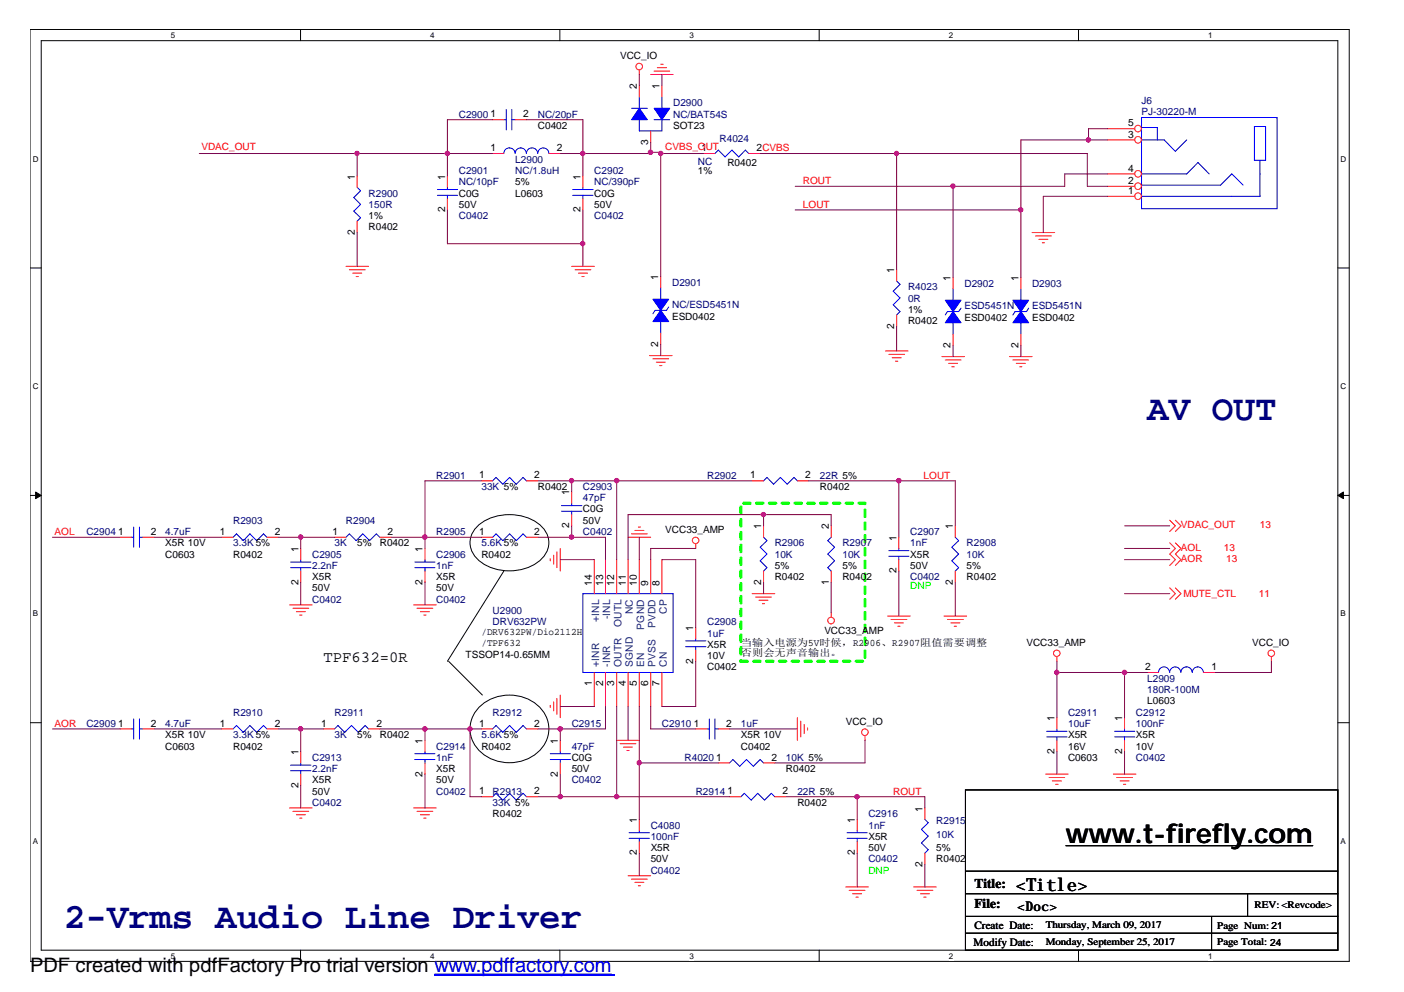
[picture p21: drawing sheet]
<svg xmlns="http://www.w3.org/2000/svg" width="297mm" height="210mm" viewBox="0 0 297 210" stroke-linecap="round" stroke-linejoin="round" font-family="sans-serif">
<defs><g id="words">
<g font-size="7.6" fill="#000080">
<text x="242.7" y="89">AV OUT</text>
<text x="13.5" y="196.4">2-Vrms Audio Line Driver</text>
</g>
<text font-size="5.7" x="225.5" y="178.4">www.t-firefly.com</text>
<text font-size="4.2" x="6.3" y="205.7">PDF created with pdfFactory Pro trial version www.pdffactory.com</text>
<text font-size="3.8" x="215" y="188.6">&lt;Title&gt;</text>
<text font-size="3.3" x="68.4" y="140.2">TPF632=0R</text>
<g font-size="2.8">
<text x="206.2" y="187.9">Title:</text>
<text x="206.2" y="192.2">File:</text>
<text x="215.3" y="192.8">&lt;Doc&gt;</text>
</g>
<g font-size="2.4">
<text x="206.2" y="196.5">Create Date:</text>
<text x="206" y="200.1">Modify Date:</text>
</g>
<g font-size="2.2">
<text x="134.7" y="18.9" transform="rotate(-90 134.7 18.9)">2</text>
<text x="139.5" y="18.9" transform="rotate(-90 139.5 18.9)">1</text>
<text x="103.8" y="24.8">1</text>
<text x="110.7" y="24.8">2</text>
<text x="238.7" y="29.1">3</text>
<text x="238.7" y="26.7">5</text>
<text x="103.8" y="32">1</text>
<text x="117.8" y="32">2</text>
<text x="137.2" y="30.6" transform="rotate(-90 137.2 30.6)">3</text>
<text x="148.4" y="32">1</text>
<text x="160.1" y="32">2CVBS</text>
<text x="75.1" y="38" transform="rotate(-90 75.1 38)">1</text>
<text x="94.1" y="38" transform="rotate(-90 94.1 38)">1</text>
<text x="122.8" y="38" transform="rotate(-90 122.8 38)">1</text>
<text x="238.7" y="41">1</text>
<text x="238.7" y="36.3">4</text>
<text x="238.7" y="38.9">2</text>
<text x="94.1" y="44.9" transform="rotate(-90 94.1 44.9)">2</text>
<text x="122.8" y="44.9" transform="rotate(-90 122.8 44.9)">2</text>
<text x="75.1" y="49.7" transform="rotate(-90 75.1 49.7)">2</text>
<text x="139.3" y="59.2" transform="rotate(-90 139.3 59.2)">1</text>
<text x="189.2" y="57.8" transform="rotate(-90 189.2 57.8)">1</text>
<text x="201.1" y="59.5" transform="rotate(-90 201.1 59.5)">1</text>
<text x="215.5" y="59.5" transform="rotate(-90 215.5 59.5)">1</text>
<text x="189.2" y="69.5" transform="rotate(-90 189.2 69.5)">2</text>
<text x="139.3" y="73.3" transform="rotate(-90 139.3 73.3)">2</text>
<text x="201.1" y="73.5" transform="rotate(-90 201.1 73.5)">2</text>
<text x="215.5" y="73.5" transform="rotate(-90 215.5 73.5)">2</text>
<text x="101.4" y="101.2">1</text>
<text x="113" y="101.2">2</text>
<text x="158.7" y="101.2">1</text>
<text x="170.3" y="101.2">2</text>
<text x="120.4" y="104.8" transform="rotate(-90 120.4 104.8)">1</text>
<text x="25" y="113.2">1</text>
<text x="31.9" y="113.2">2</text>
<text x="46.5" y="113.2">1</text>
<text x="58.1" y="113.2">2</text>
<text x="70.4" y="113.2">1</text>
<text x="82" y="113.2">2</text>
<text x="101.4" y="113.2">1</text>
<text x="113" y="113.2">2</text>
<text x="120.4" y="111.8" transform="rotate(-90 120.4 111.8)">2</text>
<text x="161" y="112" transform="rotate(-90 161 112)">1</text>
<text x="175.3" y="112" transform="rotate(-90 175.3 112)">2</text>
<text x="201.6" y="112" transform="rotate(-90 201.6 112)">1</text>
<text x="63.1" y="116.8" transform="rotate(-90 63.1 116.8)">1</text>
<text x="89.4" y="116.8" transform="rotate(-90 89.4 116.8)">1</text>
<text x="189.7" y="114.4" transform="rotate(-90 189.7 114.4)">1</text>
<text x="63.1" y="123.7" transform="rotate(-90 63.1 123.7)">2</text>
<text x="89.4" y="123.7" transform="rotate(-90 89.4 123.7)">2</text>
<text x="125.2" y="124" transform="rotate(-90 125.2 124)">14</text>
<text x="127.6" y="124" transform="rotate(-90 127.6 124)">13</text>
<text x="130" y="124" transform="rotate(-90 130 124)">12</text>
<text x="132.4" y="124" transform="rotate(-90 132.4 124)">11</text>
<text x="134.7" y="124" transform="rotate(-90 134.7 124)">10</text>
<text x="137.2" y="124" transform="rotate(-90 137.2 124)">9</text>
<text x="139.5" y="124" transform="rotate(-90 139.5 124)">8</text>
<text x="161" y="123.7" transform="rotate(-90 161 123.7)">2</text>
<text x="175.3" y="123.7" transform="rotate(-90 175.3 123.7)">1</text>
<text x="189.7" y="121.3" transform="rotate(-90 189.7 121.3)">2</text>
<text x="201.6" y="123.7" transform="rotate(-90 201.6 123.7)">2</text>
<text x="146.7" y="133.5" transform="rotate(-90 146.7 133.5)">1</text>
<text x="146.7" y="140.4" transform="rotate(-90 146.7 140.4)">2</text>
<text x="242.3" y="141.8">2</text>
<text x="256.3" y="141.8">1</text>
<text x="125.2" y="145.2" transform="rotate(-90 125.2 145.2)">1</text>
<text x="127.6" y="145.2" transform="rotate(-90 127.6 145.2)">2</text>
<text x="130" y="145.2" transform="rotate(-90 130 145.2)">3</text>
<text x="132.4" y="145.2" transform="rotate(-90 132.4 145.2)">4</text>
<text x="134.7" y="145.2" transform="rotate(-90 134.7 145.2)">5</text>
<text x="137.2" y="145.2" transform="rotate(-90 137.2 145.2)">6</text>
<text x="139.5" y="145.2" transform="rotate(-90 139.5 145.2)">7</text>
<text x="25" y="153.7">1</text>
<text x="31.9" y="153.7">2</text>
<text x="46.5" y="153.7">1</text>
<text x="58.1" y="153.7">2</text>
<text x="67.9" y="153.7">1</text>
<text x="79.6" y="153.7">2</text>
<text x="101.4" y="153.7">1</text>
<text x="113" y="153.7">2</text>
<text x="146.8" y="153.7">1</text>
<text x="153.6" y="153.7">2</text>
<text x="223.1" y="152.6" transform="rotate(-90 223.1 152.6)">1</text>
<text x="237.4" y="152.6" transform="rotate(-90 237.4 152.6)">1</text>
<text x="63.1" y="159.8" transform="rotate(-90 63.1 159.8)">1</text>
<text x="89.4" y="157.4" transform="rotate(-90 89.4 157.4)">1</text>
<text x="118" y="157.4" transform="rotate(-90 118 157.4)">1</text>
<text x="151.5" y="160.9">1</text>
<text x="163.2" y="160.9">2</text>
<text x="223.1" y="159.5" transform="rotate(-90 223.1 159.5)">2</text>
<text x="237.4" y="159.5" transform="rotate(-90 237.4 159.5)">2</text>
<text x="63.1" y="166.7" transform="rotate(-90 63.1 166.7)">2</text>
<text x="89.4" y="164.3" transform="rotate(-90 89.4 164.3)">2</text>
<text x="118" y="164.3" transform="rotate(-90 118 164.3)">2</text>
<text x="101.4" y="168.1">1</text>
<text x="113" y="168.1">2</text>
<text x="153.9" y="168.1">1</text>
<text x="165.6" y="168.1">2</text>
<text x="195.2" y="171.7" transform="rotate(-90 195.2 171.7)">1</text>
<text x="134.7" y="174.1" transform="rotate(-90 134.7 174.1)">1</text>
<text x="180.8" y="174.1" transform="rotate(-90 180.8 174.1)">1</text>
<text x="134.7" y="181" transform="rotate(-90 134.7 181)">2</text>
<text x="180.8" y="181" transform="rotate(-90 180.8 181)">2</text>
<text x="195.2" y="183.4" transform="rotate(-90 195.2 183.4)">2</text>
</g>
<g font-size="2.2" fill="#004080">
<text x="126.7" y="131.5" transform="rotate(-90 126.7 131.5)">+INL</text>
<text x="129.1" y="131" transform="rotate(-90 129.1 131)">-INL</text>
<text x="133.9" y="130" transform="rotate(-90 133.9 130)">NC</text>
<text x="141.1" y="129.9" transform="rotate(-90 141.1 129.9)">CP</text>
<text x="131.5" y="132.7" transform="rotate(-90 131.5 132.7)">OUTL</text>
<text x="136.3" y="133.2" transform="rotate(-90 136.3 133.2)">PGND</text>
<text x="138.7" y="133" transform="rotate(-90 138.7 133)">PVDD</text>
<text x="126.7" y="141.1" transform="rotate(-90 126.7 141.1)">+INR</text>
<text x="129.1" y="141.1" transform="rotate(-90 129.1 141.1)">-INR</text>
<text x="131.5" y="141.1" transform="rotate(-90 131.5 141.1)">OUTR</text>
<text x="133.9" y="141.1" transform="rotate(-90 133.9 141.1)">SGND</text>
<text x="136.3" y="141.1" transform="rotate(-90 136.3 141.1)">EN</text>
<text x="138.7" y="141.1" transform="rotate(-90 138.7 141.1)">PVSS</text>
<text x="141.1" y="141.1" transform="rotate(-90 141.1 141.1)">CN</text>
</g>
<g font-size="2.1">
<text x="131.2" y="12.5">VCC_IO</text>
<text x="113.8" y="27.3">C0402</text>
<text x="142.4" y="27.3">SOT23</text>
<text x="153.9" y="35.2">R0402</text>
<text x="97.1" y="41.6">C0G</text>
<text x="109" y="41.6">L0603</text>
<text x="109" y="39.2">5%</text>
<text x="125.7" y="41.6">C0G</text>
<text x="147.7" y="36.8">1%</text>
<text x="78" y="46.4">1%</text>
<text x="97.1" y="44">50V</text>
<text x="125.7" y="44">50V</text>
<text x="78" y="48.7">R0402</text>
<text x="142.2" y="67.6">ESD0402</text>
<text x="192.1" y="68.6">R0402</text>
<text x="192.1" y="66.2">1%</text>
<text x="204" y="67.9">ESD0402</text>
<text x="218.4" y="67.9">ESD0402</text>
<text x="113.8" y="103.7">R0402</text>
<text x="173.5" y="103.7">R0402</text>
<text x="123.3" y="108.4">C0G</text>
<text x="123.3" y="110.8">50V</text>
<text x="140.8" y="112.7">VCC33_AMP</text>
<text x="35" y="118">C0603</text>
<text x="35" y="115.6">X5R 10V</text>
<text x="49.3" y="118">R0402</text>
<text x="75.6" y="115.6">5%</text>
<text x="80.3" y="115.6">R0402</text>
<text x="101.9" y="118">R0402</text>
<text x="192.6" y="118">X5R</text>
<text x="66" y="122.8">X5R</text>
<text x="66" y="125.2">50V</text>
<text x="92.3" y="122.8">X5R</text>
<text x="92.3" y="125.2">50V</text>
<text x="163.9" y="122.8">R0402</text>
<text x="163.9" y="120.4">5%</text>
<text x="178.2" y="122.8">R0402</text>
<text x="178.2" y="120.4">5%</text>
<text x="192.6" y="120.4">50V</text>
<text x="204.5" y="122.8">R0402</text>
<text x="204.5" y="120.4">5%</text>
<text x="101.9" y="134.4">/DRV632PW/Dio2112H</text>
<text x="101.9" y="136.8">/TPF632</text>
<text x="149.6" y="137.1">X5R</text>
<text x="156.8" y="136.8">当输入电源为5V时候，R2906、R2907阻值需要调整</text>
<text x="174.4" y="134.3">VCC33_AMP</text>
<text x="217.2" y="136.6">VCC33_AMP</text>
<text x="264.9" y="136.6">VCC_IO</text>
<text x="98.5" y="139.2">TSSOP14-0.65MM</text>
<text x="149.6" y="141.9">C0402</text>
<text x="149.6" y="139.5">10V</text>
<text x="156.8" y="138.9">否则会无声音输出。</text>
<text x="242.7" y="149">L0603</text>
<text x="178.9" y="153.3">VCC_IO</text>
<text x="35" y="158.6">C0603</text>
<text x="35" y="156.2">X5R 10V</text>
<text x="49.3" y="158.6">R0402</text>
<text x="75.6" y="156.2">5%</text>
<text x="80.3" y="156.2">R0402</text>
<text x="101.9" y="158.6">R0402</text>
<text x="120.9" y="161">C0G</text>
<text x="156.8" y="158.6">C0402</text>
<text x="156.8" y="156.2">X5R 10V</text>
<text x="226" y="161">C0603</text>
<text x="226" y="156.2">X5R</text>
<text x="226" y="158.6">16V</text>
<text x="240.3" y="156.2">X5R</text>
<text x="240.3" y="158.6">10V</text>
<text x="66" y="165.7">X5R</text>
<text x="92.3" y="163.4">X5R</text>
<text x="92.3" y="165.7">50V</text>
<text x="120.9" y="163.4">50V</text>
<text x="166.3" y="163.4">R0402</text>
<text x="66" y="168.1">50V</text>
<text x="104.2" y="172.9">R0402</text>
<text x="168.7" y="170.5">R0402</text>
<text x="183.7" y="177.7">X5R</text>
<text x="137.7" y="180.1">X5R</text>
<text x="137.7" y="182.5">50V</text>
<text x="183.7" y="180.1">50V</text>
<text x="198.1" y="182.5">R0402</text>
<text x="198.1" y="180.1">5%</text>
<text x="221.2" y="196.3">Thursday, March 09, 2017</text>
<text x="257.5" y="196.5">Page Num: 21</text>
<text x="265.4" y="192.2">REV: &lt;Revcode&gt;</text>
<text x="221.2" y="199.9">Monday, September 25, 2017</text>
<text x="257.5" y="199.9">Page Total: 24</text>
</g>
<g font-size="2.1" fill="#000080">
<text x="142.4" y="22.5">D2900</text>
<text x="241.5" y="22">J6</text>
<text x="97.1" y="24.9">C2900</text>
<text x="113.8" y="24.9">NC/20pF</text>
<text x="142.4" y="24.9">NC/BAT54S</text>
<text x="241.5" y="24.4">PJ-30220-M</text>
<text x="109" y="34.4">L2900</text>
<text x="147.7" y="34.9">NC</text>
<text x="152.2" y="30.1">R4024</text>
<text x="78" y="41.6">R2900</text>
<text x="97.1" y="36.8">C2901</text>
<text x="97.1" y="39.2">NC/10pF</text>
<text x="109" y="36.8">NC/1.8uH</text>
<text x="125.7" y="36.8">C2902</text>
<text x="125.7" y="39.2">NC/390pF</text>
<text x="78" y="44">150R</text>
<text x="97.1" y="46.4">C0402</text>
<text x="125.7" y="46.4">C0402</text>
<text x="142.2" y="60.5">D2901</text>
<text x="142.2" y="65.2">NC/ESD5451N</text>
<text x="192.1" y="61.4">R4023</text>
<text x="192.1" y="63.8">0R</text>
<text x="204" y="60.7">D2902</text>
<text x="204" y="65.5">ESD5451N</text>
<text x="218.4" y="60.7">D2903</text>
<text x="218.4" y="65.5">ESD5451N</text>
<text x="92.3" y="101.3">R2901</text>
<text x="149.6" y="101.3">R2902</text>
<text x="173.5" y="101.3">22R 5%</text>
<text x="101.9" y="103.7">33K 5%</text>
<text x="123.3" y="103.7">C2903</text>
<text x="123.3" y="106.1">47pF</text>
<text x="18.3" y="113.2">C2904</text>
<text x="35" y="113.2">4.7uF</text>
<text x="49.3" y="110.8">R2903</text>
<text x="73.2" y="110.8">R2904</text>
<text x="92.3" y="113.2">R2905</text>
<text x="123.3" y="113.2">C0402</text>
<text x="192.6" y="113.2">C2907</text>
<text x="49.3" y="115.6">3.3K 5%</text>
<text x="66" y="118">C2905</text>
<text x="70.8" y="115.6">3K</text>
<text x="92.3" y="118">C2906</text>
<text x="101.9" y="115.6">5.6K 5%</text>
<text x="163.9" y="115.6">R2906</text>
<text x="163.9" y="118">10K</text>
<text x="178.2" y="115.6">R2907</text>
<text x="178.2" y="118">10K</text>
<text x="192.6" y="115.6">1nF</text>
<text x="204.5" y="115.6">R2908</text>
<text x="204.5" y="118">10K</text>
<text x="66" y="120.4">2.2nF</text>
<text x="92.3" y="120.4">1nF</text>
<text x="192.6" y="122.8">C0402</text>
<text x="66" y="127.6">C0402</text>
<text x="92.3" y="127.6">C0402</text>
<text x="104.2" y="129.9">U2900</text>
<text x="104.2" y="132.3">DRV632PW</text>
<text x="149.6" y="132.3">C2908</text>
<text x="149.6" y="134.7">1uF</text>
<text x="242.7" y="144.2">L2909</text>
<text x="242.7" y="146.7">180R-100M</text>
<text x="18.3" y="153.8">C2909</text>
<text x="35" y="153.8">4.7uF</text>
<text x="49.3" y="151.4">R2910</text>
<text x="70.8" y="151.4">R2911</text>
<text x="104.2" y="151.4">R2912</text>
<text x="120.9" y="153.8">C2915</text>
<text x="140" y="153.8">C2910</text>
<text x="156.8" y="153.8">1uF</text>
<text x="226" y="151.4">C2911</text>
<text x="226" y="153.8">10uF</text>
<text x="240.3" y="151.4">C2912</text>
<text x="240.3" y="153.8">100nF</text>
<text x="49.3" y="156.2">3.3K 5%</text>
<text x="66" y="161">C2913</text>
<text x="70.8" y="156.2">3K</text>
<text x="92.3" y="158.6">C2914</text>
<text x="92.3" y="161">1nF</text>
<text x="101.9" y="156.2">5.6K 5%</text>
<text x="120.9" y="158.6">47pF</text>
<text x="144.8" y="161">R4020</text>
<text x="166.3" y="161">10K 5%</text>
<text x="240.3" y="161">C0402</text>
<text x="66" y="163.4">2.2nF</text>
<text x="120.9" y="165.7">C0402</text>
<text x="66" y="170.5">C0402</text>
<text x="92.3" y="168.1">C0402</text>
<text x="104.2" y="168.1">R2913</text>
<text x="104.2" y="170.5">33K 5%</text>
<text x="147.2" y="168.1">R2914</text>
<text x="168.7" y="168.1">22R 5%</text>
<text x="183.7" y="172.9">C2916</text>
<text x="137.7" y="175.3">C4080</text>
<text x="137.7" y="177.7">100nF</text>
<text x="183.7" y="175.3">1nF</text>
<text x="198.1" y="174.3">R2915</text>
<text x="198.1" y="177.2">10K</text>
<text x="137.7" y="184.8">C0402</text>
<text x="183.7" y="182.5">C0402</text>
</g>
<g font-size="2.1" fill="#f00">
<text x="42.6" y="31.8">VDAC_OUT</text>
<text x="140.8" y="31.8">CVBS_OUT</text>
<text x="169.9" y="39">ROUT</text>
<text x="169.9" y="44">LOUT</text>
<text x="195.4" y="101.3">LOUT</text>
<text x="11.6" y="113.2">AOL</text>
<text x="249.9" y="111.8">VDAC_OUT</text>
<text x="266.6" y="111.8">13</text>
<text x="249.9" y="116.6">AOL</text>
<text x="249.9" y="119">AOR</text>
<text x="259" y="116.6">13</text>
<text x="259.4" y="119">13</text>
<text x="250.4" y="126.3">MUTE_CTL</text>
<text x="266.4" y="126.3">11</text>
<text x="11.6" y="153.8">AOR</text>
<text x="189" y="168.1">ROUT</text>
</g>
<g font-size="2.1" fill="#0f0">
<text x="192.6" y="124.7">DNP</text>
<text x="183.7" y="184.8">DNP</text>
</g>
<g font-size="1.7">
<text x="36.2" y="8">5</text>
<text x="91" y="8">4</text>
<text x="145.9" y="8">3</text>
<text x="200.7" y="8">2</text>
<text x="255.6" y="8">1</text>
<text x="6.9" y="34.2">D</text>
<text x="283.6" y="34.2">D</text>
<text x="6.9" y="82.3">C</text>
<text x="283.6" y="82.3">C</text>
<text x="6.9" y="130.4">B</text>
<text x="283.6" y="130.4">B</text>
<text x="6.9" y="178.5">A</text>
<text x="283.6" y="178.5">A</text>
<text x="36.2" y="202.8">5</text>
<text x="91" y="202.8">4</text>
<text x="145.9" y="202.8">3</text>
<text x="200.7" y="202.8">2</text>
<text x="255.6" y="202.8">1</text>
</g>
</g></defs>
<path d="M6.3 6.2h279.2v197.2h-279.2zM8.7 8.6h274.3v192.5h-274.3z" fill="none" stroke="#000" stroke-width=".21"/>
<g fill="#fff">
<path d="M36.2 6.5h.9v1.9h-.9z"/>
<path d="M36.2 201.3h.9v1.9h-.9z"/>
</g>
<path d="M63.6 6.2v2.4M63.6 201.1v2.3" fill="none" stroke="#000" stroke-width=".21"/>
<g fill="#fff">
<path d="M91 6.5h.9v1.9h-.9z"/>
<path d="M91 201.3h.9v1.9h-.9z"/>
</g>
<path d="M118.4 6.2v2.4M118.4 201.1v2.3" fill="none" stroke="#000" stroke-width=".21"/>
<g fill="#fff">
<path d="M145.9 6.5h.9v1.9h-.9z"/>
<path d="M145.9 201.3h.9v1.9h-.9z"/>
</g>
<path d="M173.3 6.2v2.4M173.3 201.1v2.3" fill="none" stroke="#000" stroke-width=".21"/>
<g fill="#fff">
<path d="M200.7 6.5h1v1.9h-1z"/>
<path d="M200.7 201.3h1v1.9h-1z"/>
</g>
<path d="M228.2 6.2v2.4M228.2 201.1v2.3" fill="none" stroke="#000" stroke-width=".21"/>
<g fill="#fff">
<path d="M255.6 6.5h.9v1.9h-.9z"/>
<path d="M255.6 201.3h.9v1.9h-.9z"/>
<path d="M6.9 32.7h1.3v1.9h-1.3z"/>
<path d="M283.6 32.7h1.3v1.9h-1.3z"/>
<path d="M6.9 80.7h1.3v1.9h-1.3z"/>
<path d="M283.6 80.7h1.3v1.9h-1.3z"/>
</g>
<path d="M6.3 56.7h2.4M283 56.7h2.4" fill="none" stroke="#000" stroke-width=".21"/>
<g fill="#fff">
<path d="M6.9 128.9h1.2v1.9h-1.2z"/>
<path d="M283.6 128.9h1.2v1.9h-1.2z"/>
</g>
<path d="M6.3 104.8h2.4M283 104.8h2.4" fill="none" stroke="#000" stroke-width=".21"/>
<g fill="#000" stroke="#000" stroke-width=".21">
<path d="M7.5 104.1l1.2 .7-1.2 .7z" fill-rule="evenodd"/>
<path d="M283 104.8l1.2-.7v1.4z" fill-rule="evenodd"/>
</g>
<g fill="#fff">
<path d="M6.9 177h1.2v1.9h-1.2z"/>
<path d="M283.6 177h1.2v1.9h-1.2z"/>
</g>
<g fill="none" stroke="#000" stroke-width=".21">
<path d="M100.8 111.6a10.4 10.4 0 0 1 14 0 4.7 4.7 0 0 1-.7 7.1 10.5 10.5 0 0 1-13.3-.6 4.6 4.6 0 0 1 0-6.5zM94.9 139.9l7.2 7.2M106.6 120.8l-11.9 19.1M6.3 152.9h2.4M101.2 149.9a9.1 9.1 0 0 1 14.3 1.5 6.8 6.8 0 0 1-4.5 9.4 8.9 8.9 0 0 1-10.9-3.8 6.4 6.4 0 0 1 1.1-7.1zM283 152.9h2.4M204.3 167.1h78.7v34h-78.7zM225.5 178.9h52.2M204.3 184.3h78.7M204.3 189.1h78.7M204.3 193.9h78.7M204.3 197.5h78.7"/>
<path d="M256.3 193.9v7.2M263.9 189.1v4.8"/>
</g>
<path d="M156.8 106.5h26.2v33.4h-26.2z" fill="none" stroke="#0f0" stroke-width=".68" stroke-dasharray="1.4 1.4"/>
<g fill="none" stroke="#f00" stroke-width=".21">
<path d="M135.3 14.8v1M135.3 18.2v2.3M137.7 15.8h4.7M138.4 15h3.3M139.1 14.3h1.9M139.8 13.6h.5M140 18.2v2.3M104.2 25.3h2.4M109 25.3h2.4M137.7 27.7v2.4M73.2 56.4h4.8M73.9 57.1h3.4"/>
<path d="M74.6 57.8h1.9M75.4 58.5h.4M120.9 56.4h4.8M121.7 57.1h3.3M122.4 57.8h1.9M123.1 58.5h.5M189.7 57.1v2.4M201.6 58.7v2.4M216 58.7v2.4M218.4 49.2h4.7M219.1 49.9h3.3M219.8 50.6h1.9"/>
<path d="M220.5 51.4h.5M137.4 75.2h4.8M138.1 75.9h3.4M138.9 76.6h1.9M139.6 77.4h.4M187.3 74.3h4.8M188 75h3.4M188.8 75.7h1.9M189.4 76.4h.5M189.7 66.6v2.4M199.3 75.5h4.7M200 76.2h3.3"/>
<path d="M200.7 76.9h1.9M201.4 77.6h.5M201.6 70.7v2.4M213.6 75.5h4.8M214.3 76.2h3.3M215 76.9h1.9M215.7 77.6h.5M216 70.7v2.4M89.9 116v2.4M101.9 101.7h2.3M111.4 101.7h2.4M116.4 118.2v.5"/>
<path d="M117.1 117.5v1.9M117.8 116.8v3.3M118.5 116v4.8M132.9 113.7h4.8M133.6 113h3.3M134.3 112.2h1.9M135 111.5h.5M147.2 115.1v.9M161.5 111.3v2.4M247.5 114.9l1.2 1.1-1.2 1.2 1.2 1.2-1.2 1.2M247.5 110.1l1.2 1.2-1.2 1.2M248.7 114.9l1.2 1.1-1.2 1.2 1.2 1.2-1.2 1.2"/>
<path d="M248.7 110.1l1.2 1.2-1.2 1.2M61.3 128h4.7M62 128.7h3.3M62.7 129.4h1.9M63.4 130.1h.5M87.5 128h4.8M88.2 128.7h3.4M88.9 129.4h1.9M89.7 130.1h.4M89.9 120.8v2.4M147.2 132.8v2.3M147.2 137.6v2.3"/>
<path d="M159.1 125.6h4.8M159.9 126.3h3.3M160.6 127h1.9M161.3 127.7h.5M161.5 120.8v2.4M175.9 129.6v1M187.8 130.4h4.8M188.5 131.1h3.4M189.2 131.8h1.9M189.9 132.5h.5M199.7 130.4h4.8M200.4 131.1h3.4"/>
<path d="M201.2 131.8h1.9M201.9 132.5h.5M223.6 139v.9M247.5 124.4l1.2 1.2-1.2 1.2M248.7 124.4l1.2 1.2-1.2 1.2M269 139v.9M63.6 159v2.4M116.4 149.2v.5M117.1 148.5v1.9M117.8 147.8v3.3M118.5 147.1v4.8M130.5 156.6h4.8"/>
<path d="M131.2 157.4h3.3M131.9 158.1h1.9M132.6 158.8h.5M168.7 151.9v4.7M169.4 152.6v3.3M170.1 153.3v1.9M170.9 154v.5M183 155.7v.9M61.3 171h4.7M62 171.7h3.3M62.7 172.4h1.9M63.4 173.1h.5"/>
<path d="M63.6 163.8v2.4M87.5 171h4.8M88.2 171.7h3.4M88.9 172.4h1.9M89.7 173.1h.4M152 161.4h2.3M161.5 161.4h2.4M221.2 163.8h4.8M222 164.5h3.3M222.6 165.2h2M223.4 166h.5M235.5 163.8h4.8"/>
<path d="M236.3 164.5h3.3M237 165.2h1.9M237.7 166h.5M132.9 185.3h4.8M133.6 186h3.3M134.3 186.7h1.9M135 187.4h.5M178.9 187.7h4.8M179.7 188.4h3.3M180.4 189.1h1.9M181.1 189.8h.5M193.3 187.7h4.8"/>
<path d="M194 188.4h3.4M194.7 189.1h1.9M195.4 189.8h.5"/>
<circle cx="135.2" cy="14.1" r=".7"/>
<circle cx="147.2" cy="114.4" r=".69"/>
<circle cx="175.8" cy="131.3" r=".7"/>
<circle cx="223.6" cy="138.2" r=".69"/>
<circle cx="269" cy="138.2" r=".69"/>
<circle cx="183" cy="154.9" r=".7"/>
</g>
<g fill="none" stroke="#00f" stroke-width=".21">
<path d="M106.6 25.3h.5M107.1 23.2v4.3M108.3 25.3h.7M108.3 23.2v4.3M133.6 22.9h3.3M135.3 25.3v2.4h4.7v-2.4M135.3 20.5v2.4M138.4 25.3h3.3M140 20.5v2.4M241.5 24.9h28.7v19.3h-28.7zM241.5 39.2h16.7l2.4-2.4 2.4 2.4M241.5 36.8h9.6l2.3-2.4 2.4 2.4"/>
<path d="M241.5 29.6h4.8l2.4 2.4 2.4-2.4M241.5 27h3.4v2.6M265.4 26.8h2.4v7.1h-2.4zM266.6 33.9v7.6h-25.1M189.7 59.5l.7 .7-1.4 1.4 1.4 1.4-1.4 1.5 1.4 1.4-.7 .7M201.6 61.1v2.4M201.6 68.3v2.4M203.3 65.2l-.5 .7h-2.4l-.4 .7M216 61.1v2.4M216 68.3v2.4M217.6 65.2l-.4 .7h-2.4l-.5 .7M87.8 118.9h4.2"/>
<path d="M89.9 118.4v.5M104.2 101.7l.7-.7 1.5 1.5 1.4-1.5 1.4 1.5 1.5-1.5 .7 .7M161.5 113.7l.8 .7-1.5 1.4 1.5 1.4-1.5 1.5 1.5 1.4-.8 .7M87.8 120.1h4.2M89.9 120.1v.7M145 136.8h4.4M145 135.6h4.4M147.2 135.1v.5M147.2 136.8v.8M61.5 163.1h4.3M61.5 161.9h4.3M63.6 161.4v.5"/>
<path d="M63.6 163.1v.7M154.3 161.4l.8-.7 1.4 1.5 1.4-1.5 1.5 1.5 1.4-1.5 .7 .7"/>
</g>
<g fill="#00f" stroke="#00f" stroke-width=".21">
<path d="M138.4 22.9h3.3l-1.7 2.4z" fill-rule="evenodd"/>
<path d="M135.3 22.9l1.6 2.4h-3.3z" fill-rule="evenodd"/>
<path d="M200 63.5h3.3l-1.7 2.4z" fill-rule="evenodd"/>
<path d="M201.6 65.9l1.7 2.4h-3.3z" fill-rule="evenodd"/>
<path d="M214.3 63.5h3.3l-1.6 2.4z" fill-rule="evenodd"/>
<path d="M216 65.9l1.6 2.4h-3.3z" fill-rule="evenodd"/>
</g>
<circle cx="240.8" cy="29.6" r=".7" fill="#fff" stroke="#f00" stroke-width=".21"/>
<path d="M234.4 29.6h5.7" fill="none" stroke="#f00" stroke-width=".21"/>
<circle cx="240.8" cy="41.5" r=".7" fill="#fff" stroke="#f00" stroke-width=".21"/>
<path d="M234.4 41.5h5.7" fill="none" stroke="#f00" stroke-width=".21"/>
<circle cx="240.8" cy="36.8" r=".7" fill="#fff" stroke="#f00" stroke-width=".21"/>
<path d="M234.4 36.8h5.7" fill="none" stroke="#f00" stroke-width=".21"/>
<circle cx="240.8" cy="39.4" r=".7" fill="#fff" stroke="#f00" stroke-width=".21"/>
<path d="M234.4 39.4h5.7" fill="none" stroke="#f00" stroke-width=".21"/>
<circle cx="240.8" cy="27.2" r=".7" fill="#fff" stroke="#f00" stroke-width=".21"/>
<g fill="none" stroke="#f00" stroke-width=".21">
<path d="M75.6 37.3v2.3M94.7 37.3v2.3M104.2 32.5h2.4M116.2 32.5h2.3M123.3 37.3v2.3M148.9 32.5h2.4M158.4 32.5h2.4M234.4 27.2h5.7M75.6 46.8v2.4M94.7 42.1v2.3M123.3 42.1v2.3M139.8 58.5v2.4"/>
<path d="M139.8 70.5v2.3M25.4 113.7h2.4M30.2 113.7h2.4M46.9 113.7h2.4M56.5 113.7h2.3M63.6 116v2.4M70.8 113.7h2.4M80.3 113.7h2.4M101.9 113.7h2.3M111.4 113.7h2.4M120.9 104.1v2.4M120.9 108.9v2.4"/>
<path d="M125.7 118.4v7.2M128.1 118.4v7.2M130.5 118.4v7.2M132.9 118.4v7.2M135.3 118.4v7.2M137.7 118.4v7.2M140 118.4v7.2M159.1 101.7h2.4M168.7 101.7h2.4M175.9 111.3v2.4M190.2 113.7v2.3M190.2 118.4v2.4"/>
<path d="M202.1 111.3v2.4M63.6 120.8v2.4M175.9 120.8v2.4M202.1 120.8v2.4M25.4 154.2h2.4M30.2 154.2h2.4M46.9 154.2h2.4M56.5 154.2h2.3M68.4 154.2h2.4M78 154.2h2.3M89.9 156.6v2.4M101.9 154.2h2.3"/>
<path d="M111.4 154.2h2.4M118.5 156.6v2.4M125.7 142.3v7.2M128.1 142.3v7.2M130.5 142.3v7.2M132.9 142.3v7.2M135.3 142.3v7.2M137.7 142.3v7.2M140 142.3v7.2M147.2 154.2h2.4M152 154.2h2.3M223.6 151.9v2.3"/>
<path d="M223.6 156.6v2.4M237.9 151.9v2.3M237.9 156.6v2.4M242.7 142.3h2.4M254.6 142.3h2.4M89.9 161.4v2.4M101.9 168.6h2.3M111.4 168.6h2.4M118.5 161.4v2.4M135.3 173.4v2.3M135.3 178.1v2.4M154.3 168.6h2.5"/>
<path d="M163.9 168.6h2.4M181.4 173.4v2.3M181.4 178.1v2.4M195.7 171v2.4M195.7 180.5v2.4"/>
</g>
<g fill="none" stroke="#00f" stroke-width=".21">
<path d="M75.6 39.6l.7 .8-1.5 1.4 1.5 1.4-1.5 1.5 1.5 1.4-.7 .7M94.7 39.6v.5M106.6 32.4a1.19 1.19 0 0 1 1.2-1.1 1.19 1.19 0 0 1 1.2 1.1M109 32.4a1.16 1.16 0 0 1 1.2-1.1 1.16 1.16 0 0 1 1.1 1.1M111.4 32.4a1.19 1.19 0 0 1 1.2-1.1 1.19 1.19 0 0 1 1.1 1.1 1.19 1.19 0 0 1 1.2-1.1 1.19 1.19 0 0 1 1.2 1.1M123.3 39.6v.5M151.3 32.5l.7-.7 1.4 1.4 1.5-1.4 1.4 1.4 1.4-1.4 .7 .7M92.5 41.3h4.3M92.5 40.1h4.3M94.7 41.3v.8M121.2 41.3h4.3M121.2 40.1h4.3"/>
<path d="M123.3 41.3v.8M139.8 60.9v2.4M139.8 68v2.5M141.5 65l-.5 .7h-2.4l-.5 .7M27.8 113.7h.5M28.3 111.5v4.3M29.5 111.5v4.3M29.5 113.7h.7M49.3 113.7l.7-.7 1.5 1.4 1.4-1.4 1.4 1.4 1.5-1.4 .7 .7M61.5 118.9h4.3M63.6 118.4v.5M73.2 113.7l.7-.7 1.5 1.4 1.4-1.4 1.4 1.4 1.4-1.4 .7 .7"/>
<path d="M104.2 113.7l.7-.7 1.5 1.4 1.4-1.4 1.4 1.4 1.5-1.4 .7 .7M118.8 108.2h4.3M118.8 107h4.3M120.9 106.5v.5M120.9 108.2v.7M161.5 101.7l.8-.7 1.4 1.5 1.4-1.5 1.4 1.5 1.5-1.5 .7 .7M175.9 113.7l-.8 .7 1.5 1.4-1.5 1.4 1.5 1.5-1.5 1.4 .8 .7M188 117.7h4.3M188 116.5h4.3M190.2 116v.5M190.2 117.7v.7M202.1 113.7l.7 .7-1.4 1.4 1.4 1.4-1.4 1.5 1.4 1.4-.7 .7"/>
<path d="M61.5 120.1h4.3M63.6 120.1v.7M123.3 125.6h19.1v16.7h-19.1zM27.8 154.2h.5M28.3 152.1v4.3M29.5 154.2h.7M29.5 152.1v4.3M49.3 154.2l.7-.7 1.5 1.5 1.4-1.5 1.4 1.5 1.5-1.5 .7 .7M70.8 154.2l.7-.7 1.4 1.5 1.5-1.5 1.4 1.5 1.5-1.5 .7 .7M87.8 159.5h4.2M89.9 159v.5M104.2 154.2l.7-.7 1.5 1.5 1.4-1.5 1.4 1.5 1.5-1.5 .7 .7"/>
<path d="M116.4 159.5h4.3M118.5 159v.5M149.6 154.2h.5M150.1 152.1v4.3M151.3 154.2h.7M151.3 152.1v4.3M221.4 155.9h4.4M221.4 154.7h4.4M223.6 154.2v.5M223.6 155.9v.7M235.8 155.9h4.3M235.8 154.7h4.3"/>
<path d="M237.9 154.2v.5M237.9 155.9v.7M245.1 142.3a1.16 1.16 0 0 1 1.2-1.2 1.16 1.16 0 0 1 1.1 1.2M247.5 142.3a1.16 1.16 0 0 1 1.1-1.2 1.16 1.16 0 0 1 1.2 1.2M249.9 142.3a1.21 1.21 0 0 1 1.2-1.2 1.21 1.21 0 0 1 1.2 1.2 1.16 1.16 0 0 1 1.1-1.2 1.16 1.16 0 0 1 1.2 1.2M87.8 160.7h4.2M89.9 160.7v.7M104.2 168.6l.7-.7 1.5 1.4 1.4-1.4 1.4 1.4 1.5-1.4 .7 .7M116.4 160.7h4.3M118.5 160.7v.7M133.1 177.4h4.3M133.1 176.2h4.3"/>
<path d="M135.3 175.7v.5M135.3 177.4v.7M156.8 168.6l.7-.7 1.4 1.4 1.4-1.4 1.5 1.4 1.4-1.4 .7 .7M179.2 177.4h4.3M179.2 176.2h4.3M181.4 175.7v.5M181.4 177.4v.7M195.7 173.4l.7 .7-1.5 1.4 1.5 1.4-1.5 1.5 1.5 1.4-.7 .7M91.9 206.1h37.5"/>
</g>
<g fill="#00f" stroke="#00f" stroke-width=".21">
<path d="M138.1 63.3h3.4l-1.7 2.4z" fill-rule="evenodd"/>
<path d="M139.8 65.7l1.7 2.3h-3.4z" fill-rule="evenodd"/>
</g>
<g fill="none" stroke="#800040" stroke-width=".21">
<path d="M135.3 15.8v2.4M140 15.8v2.4M42.2 32.5h62M75.6 32.5v4.8M104.2 25.3h-9.5v12M111.4 25.3h11.9v12M137.7 30.1v2.4h-19.2M137.7 32.2h2.1v26.3M139.8 32.5h9.1M160.8 32.5h69.2v6.9h4.4M189.7 32.5v24.6M201.6 39.4v19.3"/>
<path d="M234.4 29.6h-18.4v29.1M234.4 27.2h-4.1v2.4M234.4 36.8h-9.1v2.6h-57.1M75.6 49.2v7.2M94.7 44.4v7.2h28.6M123.3 44.4v12M168.2 44.4h47.8M234.4 41.5h-13.7v7.7M139.8 72.8v2.4M189.7 69v5.3M201.6 73.1v2.4M216 73.1v2.4"/>
<path d="M11.1 113.7h14.3M32.6 113.7h14.3M58.8 113.7h12M63.6 113.7v2.3M82.7 113.7h19.2M101.9 101.7h-12v14.3M113.8 113.7h14.3v4.7M113.8 101.7h45.3M118.5 118.4h7.2M120.9 101.7v2.4M120.9 111.3v2.4M130.5 101.7v16.7"/>
<path d="M135.3 113.7v4.7M140 118.4h7.2v14.4M147.2 116h-9.5v2.4M161.5 108.9v2.4M171.1 101.7h31v9.6M175.9 111.3v-2.4h-43v9.5M190.2 101.7v12M237.9 118.4h9.6M237.9 116h9.6M237.9 111.3h9.6M63.6 123.2v4.8M89.9 123.2v4.8"/>
<path d="M147.2 139.9v9.6h-7.2M161.5 123.2v2.4M175.9 123.2v6.4M190.2 120.8v9.6M202.1 123.2v7.2M223.6 139.9v12M237.9 125.6h9.6M269 139.9v2.4h-12M11.1 154.2h14.3M32.6 154.2h14.3M58.8 154.2h9.6M63.6 154.2v4.8"/>
<path d="M80.3 154.2h21.6M89.9 154.2v2.4M99.4 154.2v14.4h2.5M118.5 154.2v2.4M118.5 149.5h7.2M128.1 149.5v4.7h-14.3M130.5 149.5v19.1M132.9 149.5v7.1M135.3 149.5v23.9M137.7 149.5v4.7h9.5M154.3 154.2h14.4M183 156.6v4.8h-19.1"/>
<path d="M223.6 159v4.8M223.6 142.3h19.1M237.9 142.3v9.6M237.9 159v4.8M63.6 166.2v4.8M89.9 163.8v7.2M113.8 168.6h40.5M118.5 163.8v4.8M135.3 161.4h16.7M166.3 168.6h29.4v2.4M181.4 168.6v4.8M135.3 180.5v4.8"/>
<path d="M181.4 180.5v7.2M195.7 182.9v4.8"/>
</g>
<g fill="#f0f" stroke="#f0f" stroke-width=".21">
<circle cx="94.7" cy="32.5" r=".46"/>
<circle cx="75.5" cy="32.5" r=".45"/>
<circle cx="123.3" cy="32.5" r=".45"/>
<circle cx="123.3" cy="51.5" r=".45"/>
<circle cx="130.5" cy="168.6" r=".46"/>
<circle cx="118.5" cy="168.6" r=".46"/>
<circle cx="118.5" cy="154.2" r=".47"/>
<circle cx="120.9" cy="101.7" r=".46"/>
<circle cx="120.9" cy="113.6" r=".46"/>
<circle cx="130.5" cy="101.7" r=".47"/>
<circle cx="99.4" cy="154.2" r=".46"/>
<circle cx="190.2" cy="101.7" r=".47"/>
<circle cx="181.3" cy="168.6" r=".46"/>
<circle cx="89.9" cy="154.2" r=".47"/>
<circle cx="89.9" cy="113.6" r=".47"/>
<circle cx="161.5" cy="108.9" r=".46"/>
<circle cx="135.2" cy="161.4" r=".46"/>
<circle cx="237.9" cy="142.3" r=".47"/>
<circle cx="223.6" cy="142.3" r=".46"/>
<circle cx="137.6" cy="32.2" r=".47"/>
<circle cx="63.6" cy="113.6" r=".46"/>
<circle cx="63.6" cy="154.2" r=".46"/>
<circle cx="215.9" cy="44.4" r=".46"/>
<circle cx="230.3" cy="29.6" r=".46"/>
<circle cx="201.6" cy="39.4" r=".46"/>
<circle cx="139.8" cy="32.5" r=".46"/>
<circle cx="189.7" cy="32.5" r=".45"/>
</g>
<path d="M91.9 206.3h38.1" fill="none" stroke="#00f" stroke-width=".3"/>
<use href="#words"/>
</svg>
